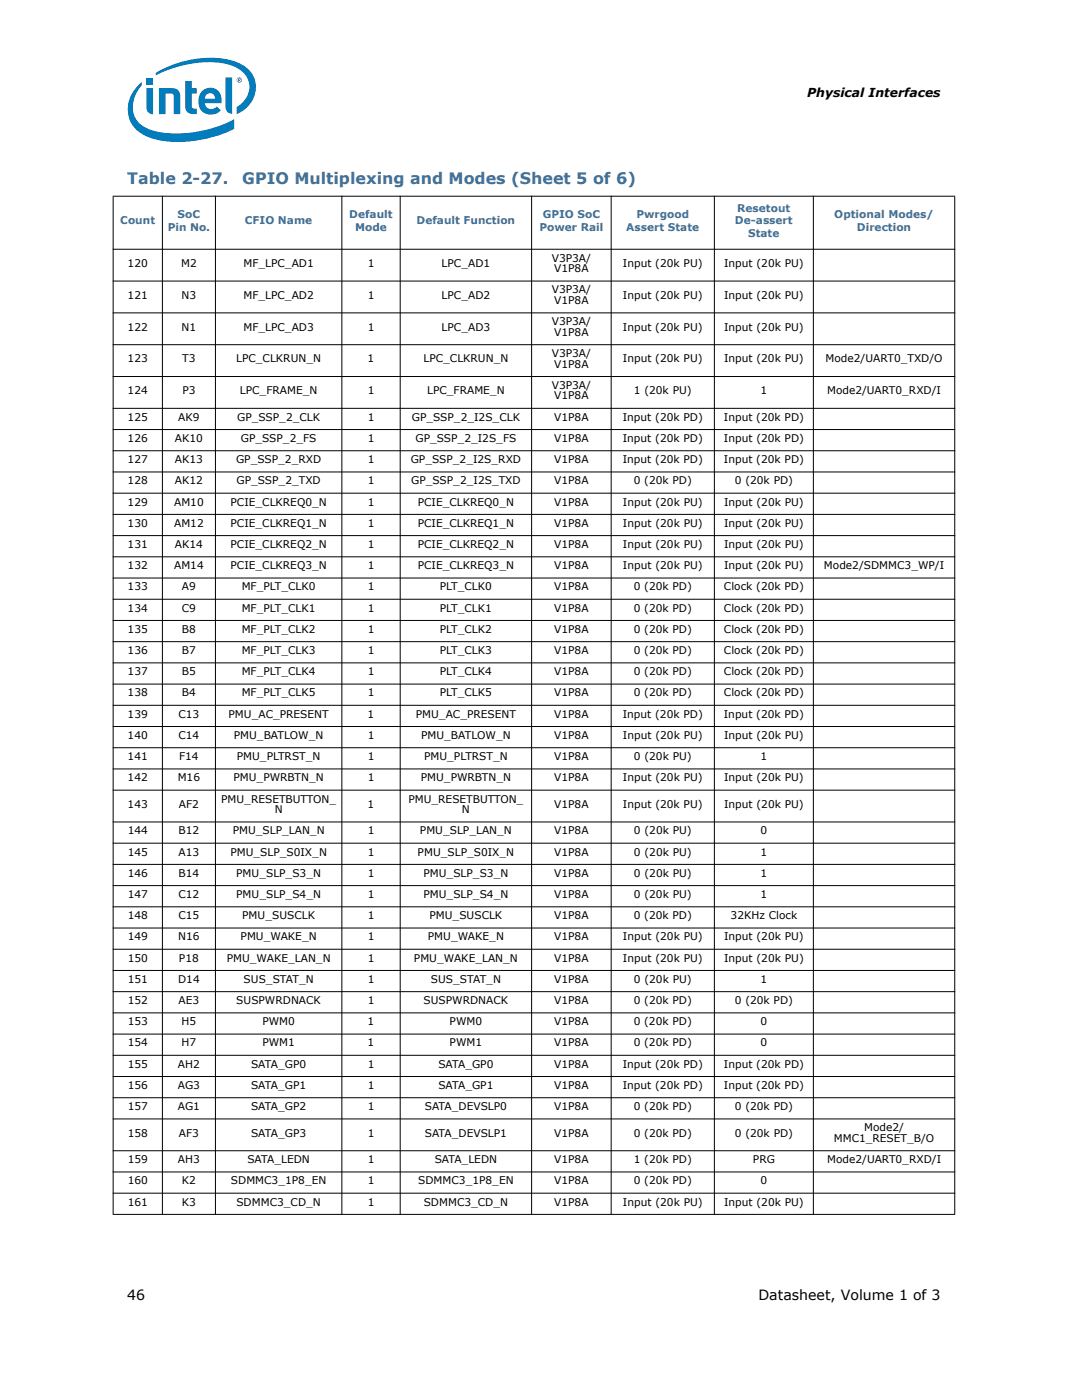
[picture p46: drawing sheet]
<svg xmlns="http://www.w3.org/2000/svg" width="216mm" height="279mm" viewBox="0 0 216 279" stroke-linecap="round" stroke-linejoin="round" font-family="sans-serif">
<defs><g id="words">
<g font-size="3.2" fill="#3f719b">
<text x="25.4" y="36.7">Table 2-27.</text>
<text x="48.3" y="36.7">GPIO Multiplexing and Modes (Sheet 5 of 6)</text>
</g>
<g font-size="2.8">
<text x="25.4" y="259.4">46</text>
<text x="151.3" y="259.4">Datasheet, Volume 1 of 3</text>
</g>
<text font-size="2.5" x="161.1" y="19.3">Physical Interfaces</text>
<g font-size="2.1" fill="#3f719b">
<text x="24" y="44.8">Count</text>
<text x="33.5" y="46">Pin No.</text>
<text x="35.5" y="43.6">SoC</text>
<text x="48.9" y="44.8">CFIO Name</text>
<text x="69.7" y="43.6">Default</text>
<text x="70.9" y="46">Mode</text>
<text x="83.1" y="44.8">Default Function</text>
<text x="107.6" y="46">Power Rail</text>
<text x="108.3" y="43.6">GPIO SoC</text>
<text x="125" y="46">Assert State</text>
<text x="127" y="43.6">Pwrgood</text>
<text x="146.7" y="44.8">De-assert</text>
<text x="147.1" y="42.3">Resetout</text>
<text x="149.3" y="47.3">State</text>
<text x="166.5" y="43.6">Optional Modes/</text>
<text x="171" y="46">Direction</text>
</g>
<g font-size="2.1">
<text x="25.5" y="53.3">120</text>
<text x="36.1" y="53.3">M2</text>
<text x="48.6" y="53.3">MF_LPC_AD1</text>
<text x="73.4" y="53.3">1</text>
<text x="88.1" y="53.3">LPC_AD1</text>
<text x="110.1" y="52.2">V3P3A/</text>
<text x="124.3" y="53.3">Input (20k PU)</text>
<text x="144.5" y="53.3">Input (20k PU)</text>
<text x="25.5" y="59.6">121</text>
<text x="36.2" y="59.6">N3</text>
<text x="48.6" y="59.6">MF_LPC_AD2</text>
<text x="73.4" y="59.6">1</text>
<text x="88.1" y="59.6">LPC_AD2</text>
<text x="110.1" y="58.6">V3P3A/</text>
<text x="110.6" y="54.3">V1P8A</text>
<text x="124.3" y="59.6">Input (20k PU)</text>
<text x="144.5" y="59.6">Input (20k PU)</text>
<text x="25.5" y="66">122</text>
<text x="36.2" y="66">N1</text>
<text x="48.6" y="66">MF_LPC_AD3</text>
<text x="73.4" y="66">1</text>
<text x="88.1" y="66">LPC_AD3</text>
<text x="110.1" y="64.9">V3P3A/</text>
<text x="110.6" y="60.7">V1P8A</text>
<text x="124.3" y="66">Input (20k PU)</text>
<text x="144.5" y="66">Input (20k PU)</text>
<text x="110.1" y="71.3">V3P3A/</text>
<text x="110.6" y="67">V1P8A</text>
<text x="25.5" y="72.3">123</text>
<text x="36.4" y="72.3">T3</text>
<text x="47.1" y="72.3">LPC_CLKRUN_N</text>
<text x="73.4" y="72.3">1</text>
<text x="84.5" y="72.3">LPC_CLKRUN_N</text>
<text x="110.1" y="77.6">V3P3A/</text>
<text x="110.6" y="73.4">V1P8A</text>
<text x="124.3" y="72.3">Input (20k PU)</text>
<text x="144.5" y="72.3">Input (20k PU)</text>
<text x="164.7" y="72.3">Mode2/UART0_TXD/O</text>
<text x="25.5" y="78.7">124</text>
<text x="25.5" y="84">125</text>
<text x="35.6" y="84">AK9</text>
<text x="36.4" y="78.7">P3</text>
<text x="47.3" y="84">GP_SSP_2_CLK</text>
<text x="47.9" y="78.7">LPC_FRAME_N</text>
<text x="73.4" y="78.7">1</text>
<text x="73.4" y="84">1</text>
<text x="82.2" y="84">GP_SSP_2_I2S_CLK</text>
<text x="85.2" y="78.7">LPC_FRAME_N</text>
<text x="110.6" y="79.7">V1P8A</text>
<text x="110.6" y="84">V1P8A</text>
<text x="124.3" y="84">Input (20k PD)</text>
<text x="126.5" y="78.7">1 (20k PU)</text>
<text x="144.4" y="84">Input (20k PD)</text>
<text x="151.8" y="78.7">1</text>
<text x="165" y="78.7">Mode2/UART0_RXD/I</text>
<text x="25.5" y="88.2">126</text>
<text x="34.9" y="88.2">AK10</text>
<text x="48" y="88.2">GP_SSP_2_FS</text>
<text x="73.4" y="88.2">1</text>
<text x="82.9" y="88.2">GP_SSP_2_I2S_FS</text>
<text x="110.6" y="88.2">V1P8A</text>
<text x="124.3" y="88.2">Input (20k PD)</text>
<text x="144.5" y="88.2">Input (20k PD)</text>
<text x="25.5" y="92.4">127</text>
<text x="34.9" y="92.4">AK13</text>
<text x="47.1" y="92.4">GP_SSP_2_RXD</text>
<text x="73.4" y="92.4">1</text>
<text x="82" y="92.4">GP_SSP_2_I2S_RXD</text>
<text x="110.6" y="92.4">V1P8A</text>
<text x="124.3" y="92.4">Input (20k PD)</text>
<text x="144.4" y="92.4">Input (20k PD)</text>
<text x="25.5" y="96.7">128</text>
<text x="25.5" y="100.9">129</text>
<text x="34.7" y="100.9">AM10</text>
<text x="34.9" y="96.7">AK12</text>
<text x="46" y="100.9">PCIE_CLKREQ0_N</text>
<text x="47.2" y="96.7">GP_SSP_2_TXD</text>
<text x="73.4" y="100.9">1</text>
<text x="73.4" y="96.7">1</text>
<text x="82" y="96.7">GP_SSP_2_I2S_TXD</text>
<text x="83.4" y="100.9">PCIE_CLKREQ0_N</text>
<text x="110.6" y="100.9">V1P8A</text>
<text x="110.6" y="96.7">V1P8A</text>
<text x="124.3" y="100.9">Input (20k PU)</text>
<text x="126.5" y="96.7">0 (20k PD)</text>
<text x="144.5" y="100.9">Input (20k PU)</text>
<text x="146.6" y="96.7">0 (20k PD)</text>
<text x="25.5" y="105.1">130</text>
<text x="34.7" y="105.1">AM12</text>
<text x="46" y="105.1">PCIE_CLKREQ1_N</text>
<text x="73.4" y="105.1">1</text>
<text x="83.4" y="105.1">PCIE_CLKREQ1_N</text>
<text x="110.6" y="105.1">V1P8A</text>
<text x="124.3" y="105.1">Input (20k PU)</text>
<text x="144.5" y="105.1">Input (20k PU)</text>
<text x="25.5" y="109.4">131</text>
<text x="25.5" y="113.6">132</text>
<text x="34.7" y="113.6">AM14</text>
<text x="34.9" y="109.4">AK14</text>
<text x="46" y="109.4">PCIE_CLKREQ2_N</text>
<text x="46" y="113.6">PCIE_CLKREQ3_N</text>
<text x="73.4" y="109.4">1</text>
<text x="73.4" y="113.6">1</text>
<text x="83.4" y="109.4">PCIE_CLKREQ2_N</text>
<text x="83.4" y="113.6">PCIE_CLKREQ3_N</text>
<text x="110.6" y="109.4">V1P8A</text>
<text x="110.6" y="113.6">V1P8A</text>
<text x="124.3" y="109.4">Input (20k PU)</text>
<text x="124.3" y="113.6">Input (20k PU)</text>
<text x="144.5" y="109.4">Input (20k PU)</text>
<text x="144.5" y="113.6">Input (20k PU)</text>
<text x="164.4" y="113.6">Mode2/SDMMC3_WP/I</text>
<text x="25.5" y="117.8">133</text>
<text x="36.3" y="117.8">A9</text>
<text x="48.2" y="117.8">MF_PLT_CLK0</text>
<text x="73.4" y="117.8">1</text>
<text x="87.8" y="117.8">PLT_CLK0</text>
<text x="110.6" y="117.8">V1P8A</text>
<text x="126.5" y="117.8">0 (20k PD)</text>
<text x="144.5" y="117.8">Clock (20k PD)</text>
<text x="25.5" y="122.1">134</text>
<text x="36.3" y="122.1">C9</text>
<text x="48.2" y="122.1">MF_PLT_CLK1</text>
<text x="73.4" y="122.1">1</text>
<text x="87.8" y="122.1">PLT_CLK1</text>
<text x="110.6" y="122.1">V1P8A</text>
<text x="126.4" y="122.1">0 (20k PD)</text>
<text x="144.5" y="122.1">Clock (20k PD)</text>
<text x="25.5" y="126.3">135</text>
<text x="25.5" y="130.5">136</text>
<text x="36.3" y="126.3">B8</text>
<text x="36.3" y="130.5">B7</text>
<text x="48.2" y="126.3">MF_PLT_CLK2</text>
<text x="48.2" y="130.5">MF_PLT_CLK3</text>
<text x="73.4" y="126.3">1</text>
<text x="73.4" y="130.5">1</text>
<text x="87.8" y="126.3">PLT_CLK2</text>
<text x="87.8" y="130.5">PLT_CLK3</text>
<text x="110.6" y="126.3">V1P8A</text>
<text x="110.6" y="130.5">V1P8A</text>
<text x="126.5" y="126.3">0 (20k PD)</text>
<text x="126.5" y="130.5">0 (20k PD)</text>
<text x="144.5" y="126.3">Clock (20k PD)</text>
<text x="144.5" y="130.5">Clock (20k PD)</text>
<text x="25.5" y="134.8">137</text>
<text x="36.3" y="134.8">B5</text>
<text x="48.2" y="134.8">MF_PLT_CLK4</text>
<text x="73.4" y="134.8">1</text>
<text x="87.8" y="134.8">PLT_CLK4</text>
<text x="110.6" y="134.8">V1P8A</text>
<text x="126.5" y="134.8">0 (20k PD)</text>
<text x="144.5" y="134.8">Clock (20k PD)</text>
<text x="25.5" y="139">138</text>
<text x="25.5" y="143.2">139</text>
<text x="35.6" y="143.2">C13</text>
<text x="36.3" y="139">B4</text>
<text x="45.6" y="143.2">PMU_AC_PRESENT</text>
<text x="48.2" y="139">MF_PLT_CLK5</text>
<text x="73.4" y="143.2">1</text>
<text x="73.4" y="139">1</text>
<text x="83" y="143.2">PMU_AC_PRESENT</text>
<text x="87.8" y="139">PLT_CLK5</text>
<text x="110.6" y="143.2">V1P8A</text>
<text x="110.6" y="139">V1P8A</text>
<text x="124.3" y="143.2">Input (20k PD)</text>
<text x="126.5" y="139">0 (20k PD)</text>
<text x="144.4" y="143.2">Input (20k PD)</text>
<text x="144.5" y="139">Clock (20k PD)</text>
<text x="25.5" y="147.5">140</text>
<text x="35.6" y="147.5">C14</text>
<text x="46.7" y="147.5">PMU_BATLOW_N</text>
<text x="73.4" y="147.5">1</text>
<text x="84" y="147.5">PMU_BATLOW_N</text>
<text x="110.6" y="147.5">V1P8A</text>
<text x="124.3" y="147.5">Input (20k PU)</text>
<text x="144.5" y="147.5">Input (20k PU)</text>
<text x="25.5" y="151.7">141</text>
<text x="25.5" y="155.9">142</text>
<text x="35.5" y="155.9">M16</text>
<text x="35.7" y="151.7">F14</text>
<text x="46.6" y="155.9">PMU_PWRBTN_N</text>
<text x="47.3" y="151.7">PMU_PLTRST_N</text>
<text x="73.4" y="151.7">1</text>
<text x="73.4" y="155.9">1</text>
<text x="84" y="155.9">PMU_PWRBTN_N</text>
<text x="84.6" y="151.7">PMU_PLTRST_N</text>
<text x="110.6" y="151.7">V1P8A</text>
<text x="110.6" y="155.9">V1P8A</text>
<text x="124.3" y="155.9">Input (20k PU)</text>
<text x="126.5" y="151.7">0 (20k PU)</text>
<text x="144.5" y="155.9">Input (20k PU)</text>
<text x="151.8" y="151.7">1</text>
<text x="25.5" y="161.2">143</text>
<text x="35.7" y="161.2">AF2</text>
<text x="44.1" y="160.2">PMU_RESETBUTTON_</text>
<text x="73.4" y="161.2">1</text>
<text x="81.5" y="160.2">PMU_RESETBUTTON_</text>
<text x="110.6" y="161.2">V1P8A</text>
<text x="124.3" y="161.2">Input (20k PU)</text>
<text x="144.5" y="161.2">Input (20k PU)</text>
<text x="25.5" y="166.5">144</text>
<text x="35.6" y="166.5">B12</text>
<text x="46.4" y="166.5">PMU_SLP_LAN_N</text>
<text x="54.8" y="162.3">N</text>
<text x="73.4" y="166.5">1</text>
<text x="83.8" y="166.5">PMU_SLP_LAN_N</text>
<text x="92.2" y="162.3">N</text>
<text x="110.6" y="166.5">V1P8A</text>
<text x="126.5" y="166.5">0 (20k PU)</text>
<text x="151.8" y="166.5">0</text>
<text x="25.5" y="170.7">145</text>
<text x="35.6" y="170.7">A13</text>
<text x="46" y="170.7">PMU_SLP_S0IX_N</text>
<text x="73.4" y="170.7">1</text>
<text x="83.3" y="170.7">PMU_SLP_S0IX_N</text>
<text x="110.6" y="170.7">V1P8A</text>
<text x="126.5" y="170.7">0 (20k PU)</text>
<text x="151.8" y="170.7">1</text>
<text x="25.5" y="175">146</text>
<text x="25.5" y="179.2">147</text>
<text x="35.6" y="179.2">C12</text>
<text x="35.6" y="175">B14</text>
<text x="47.1" y="179.2">PMU_SLP_S4_N</text>
<text x="47.1" y="175">PMU_SLP_S3_N</text>
<text x="73.4" y="179.2">1</text>
<text x="73.4" y="175">1</text>
<text x="84.5" y="179.2">PMU_SLP_S4_N</text>
<text x="84.5" y="175">PMU_SLP_S3_N</text>
<text x="110.6" y="179.2">V1P8A</text>
<text x="110.6" y="175">V1P8A</text>
<text x="126.5" y="179.2">0 (20k PU)</text>
<text x="126.5" y="175">0 (20k PU)</text>
<text x="151.8" y="179.2">1</text>
<text x="151.8" y="175">1</text>
<text x="25.5" y="183.4">148</text>
<text x="35.6" y="183.4">C15</text>
<text x="48.3" y="183.4">PMU_SUSCLK</text>
<text x="73.4" y="183.4">1</text>
<text x="85.7" y="183.4">PMU_SUSCLK</text>
<text x="110.6" y="183.4">V1P8A</text>
<text x="126.5" y="183.4">0 (20k PD)</text>
<text x="145.8" y="183.4">32KHz Clock</text>
<text x="25.5" y="187.7">149</text>
<text x="25.5" y="191.9">150</text>
<text x="35.6" y="187.7">N16</text>
<text x="35.7" y="191.9">P18</text>
<text x="45.2" y="191.9">PMU_WAKE_LAN_N</text>
<text x="48" y="187.7">PMU_WAKE_N</text>
<text x="73.4" y="187.7">1</text>
<text x="73.4" y="191.9">1</text>
<text x="82.6" y="191.9">PMU_WAKE_LAN_N</text>
<text x="85.4" y="187.7">PMU_WAKE_N</text>
<text x="110.6" y="187.7">V1P8A</text>
<text x="110.6" y="191.9">V1P8A</text>
<text x="124.3" y="187.7">Input (20k PU)</text>
<text x="124.3" y="191.9">Input (20k PU)</text>
<text x="144.5" y="187.7">Input (20k PU)</text>
<text x="144.5" y="191.9">Input (20k PU)</text>
<text x="25.5" y="196.1">151</text>
<text x="35.5" y="196.1">D14</text>
<text x="48.6" y="196.1">SUS_STAT_N</text>
<text x="73.4" y="196.1">1</text>
<text x="86" y="196.1">SUS_STAT_N</text>
<text x="110.6" y="196.1">V1P8A</text>
<text x="126.5" y="196.1">0 (20k PU)</text>
<text x="151.8" y="196.1">1</text>
<text x="25.5" y="200.4">152</text>
<text x="35.6" y="200.4">AE3</text>
<text x="47.2" y="200.4">SUSPWRDNACK</text>
<text x="73.4" y="200.4">1</text>
<text x="84.5" y="200.4">SUSPWRDNACK</text>
<text x="110.6" y="200.4">V1P8A</text>
<text x="126.5" y="200.4">0 (20k PD)</text>
<text x="146.6" y="200.4">0 (20k PD)</text>
<text x="25.5" y="204.6">153</text>
<text x="25.5" y="208.8">154</text>
<text x="36.2" y="204.6">H5</text>
<text x="36.2" y="208.8">H7</text>
<text x="52.4" y="204.6">PWM0</text>
<text x="52.4" y="208.8">PWM1</text>
<text x="73.4" y="204.6">1</text>
<text x="73.4" y="208.8">1</text>
<text x="89.7" y="204.6">PWM0</text>
<text x="89.7" y="208.8">PWM1</text>
<text x="110.6" y="204.6">V1P8A</text>
<text x="110.6" y="208.8">V1P8A</text>
<text x="126.4" y="204.6">0 (20k PD)</text>
<text x="126.4" y="208.8">0 (20k PD)</text>
<text x="151.8" y="204.6">0</text>
<text x="151.8" y="208.8">0</text>
<text x="25.5" y="213.1">155</text>
<text x="35.5" y="213.1">AH2</text>
<text x="50.1" y="213.1">SATA_GP0</text>
<text x="73.4" y="213.1">1</text>
<text x="87.5" y="213.1">SATA_GP0</text>
<text x="110.6" y="213.1">V1P8A</text>
<text x="124.3" y="213.1">Input (20k PD)</text>
<text x="144.4" y="213.1">Input (20k PD)</text>
<text x="25.5" y="217.3">156</text>
<text x="25.5" y="221.5">157</text>
<text x="35.5" y="217.3">AG3</text>
<text x="35.5" y="221.5">AG1</text>
<text x="50.1" y="217.3">SATA_GP1</text>
<text x="50.1" y="221.5">SATA_GP2</text>
<text x="73.4" y="217.3">1</text>
<text x="73.4" y="221.5">1</text>
<text x="84.8" y="221.5">SATA_DEVSLP0</text>
<text x="87.5" y="217.3">SATA_GP1</text>
<text x="110.6" y="217.3">V1P8A</text>
<text x="110.6" y="221.5">V1P8A</text>
<text x="124.3" y="217.3">Input (20k PD)</text>
<text x="126.5" y="221.5">0 (20k PD)</text>
<text x="144.4" y="217.3">Input (20k PD)</text>
<text x="146.6" y="221.5">0 (20k PD)</text>
<text x="25.5" y="226.8">158</text>
<text x="35.7" y="226.8">AF3</text>
<text x="50.1" y="226.8">SATA_GP3</text>
<text x="73.4" y="226.8">1</text>
<text x="84.8" y="226.8">SATA_DEVSLP1</text>
<text x="110.6" y="226.8">V1P8A</text>
<text x="126.5" y="226.8">0 (20k PD)</text>
<text x="146.6" y="226.8">0 (20k PD)</text>
<text x="166.4" y="227.9">MMC1_RESET_B/O</text>
<text x="172.4" y="225.8">Mode2/</text>
<text x="25.5" y="232.1">159</text>
<text x="35.5" y="232.1">AH3</text>
<text x="49.4" y="232.1">SATA_LEDN</text>
<text x="73.4" y="232.1">1</text>
<text x="86.7" y="232.1">SATA_LEDN</text>
<text x="110.6" y="232.1">V1P8A</text>
<text x="126.5" y="232.1">1 (20k PD)</text>
<text x="150.2" y="232.1">PRG</text>
<text x="165" y="232.1">Mode2/UART0_RXD/I</text>
<text x="25.5" y="236.4">160</text>
<text x="36.3" y="236.4">K2</text>
<text x="46.1" y="236.4">SDMMC3_1P8_EN</text>
<text x="73.4" y="236.4">1</text>
<text x="83.4" y="236.4">SDMMC3_1P8_EN</text>
<text x="110.6" y="236.4">V1P8A</text>
<text x="126.5" y="236.4">0 (20k PD)</text>
<text x="151.8" y="236.4">0</text>
<text x="25.5" y="240.6">161</text>
<text x="36.3" y="240.6">K3</text>
<text x="47.2" y="240.6">SDMMC3_CD_N</text>
<text x="73.4" y="240.6">1</text>
<text x="84.5" y="240.6">SDMMC3_CD_N</text>
<text x="110.6" y="240.6">V1P8A</text>
<text x="124.3" y="240.6">Input (20k PU)</text>
<text x="144.5" y="240.6">Input (20k PU)</text>
</g>
</g></defs>
<g fill="#007cbc">
<path d="M45 15.5h1.3v7.2a1.3 1.3 0 0 1-1.3-1.4z"/>
<path d="M29.2 17.6h1.3v5.2a1.3 1.3 0 0 1-1.3-1.4z"/>
<path d="M29.2 15.6h1.3v1.3h-1.3z"/>
<path d="M37 16.2h1.3v1.4h1v1.1h-1v2.8l.2 .1 .8 .1v1.1a1.81 1.81 0 0 1-2.3-1.1z"/>
<path d="M31.7 17.6h2.7a1.44 1.44 0 0 1 1.6 1.5v3.7h-1.3v-3.6l-.3-.5h-.3h-1.1v4.1h-1.3z"/>
<path d="M27.6 17a6.2 6.2 0 0 0-1.9 6.3 6.2 6.2 0 0 0 5 4.4 24.4 24.4 0 0 0 16-2v-1.9a23.8 23.8 0 0 1-16.2 2.3 5 5 0 0 1-3-8l.8-1.1v-.7zM31.1 14.5v.5a22.9 22.9 0 0 1 13.7-2.3 5.4 5.4 0 0 1 4.9 4 4.7 4.7 0 0 1-2.5 4.7v1.4a5.6 5.6 0 0 0 2.9-8.4 9.3 9.3 0 0 0-6.8-2.8 21.8 21.8 0 0 0-12.2 2.9z"/>
<path d="M40.5 18a2.29 2.29 0 0 1 2.6-.2 2.29 2.29 0 0 1 1.1 2.3v.5h-3.3a1.3 1.3 0 0 0 .9 1.2 1.3 1.3 0 0 0 1.5-.5l.8 .7a2.61 2.61 0 0 1-3.3 .5 2.61 2.61 0 0 1-1.1-3l.1-.6zM41.2 18.9l-.3 .8h2a1 1 0 0 0-.6-1 1 1 0 0 0-1.1 .2z"/>
<path d="M47.2 16a.55 .55 0 0 1 1.1 0 .55 .55 0 0 1-1.1 0zM47.3 16a.45 .45 0 0 0 .9 0 .45 .45 0 0 0-.9 0zM47.5 15.7h.4l.1 .6-.3-.3-.2 .3zM47.6 15.8v.1h.2v-.1z"/>
</g>
<g fill="#000" stroke="#000" stroke-width=".2">
<path d="M22.5 39.2h168.1zM22.5 49.7h168.1zM22.5 56.1h168.1zM22.5 62.4h168.1zM22.5 68.8h168.1zM22.5 75.1h168.1zM22.5 81.5h168.1zM22.5 85.7h168.1zM22.5 90h168.1zM22.5 94.2h168.1zM22.5 98.4h168.1zM22.5 102.7h168.1z"/>
<path d="M22.5 106.9h168.1zM22.5 111.1h168.1zM22.5 115.4h168.1zM22.5 119.6h168.1zM22.5 123.8h168.1zM22.5 128.1h168.1zM22.5 132.3h168.1zM22.5 136.5h168.1zM22.5 140.8h168.1zM22.5 145h168.1zM22.5 149.2h168.1zM22.5 153.5h168.1z"/>
<path d="M22.5 157.7h168.1zM22.5 164h168.1zM22.5 168.3h168.1zM22.5 172.5h168.1zM22.5 176.7h168.1zM22.5 181h168.1zM22.5 185.2h168.1zM22.5 189.4h168.1zM22.5 193.7h168.1zM22.5 197.9h168.1zM22.5 202.1h168.1zM22.5 206.4h168.1z"/>
<path d="M22.5 210.6h168.1zM22.5 214.8h168.1zM22.5 219.1h168.1zM22.5 223.3h168.1zM22.5 229.7h168.1zM22.5 233.9h168.1zM22.5 238.1h168.1zM22.6 39.2v203.1zM32.4 39.1v203.3zM43 39.1v203.3zM68.2 39.1v203.3zM79.9 39.1v203.3z"/>
<path d="M106.1 39.1v203.3zM122 39.1v203.3zM142.5 39.1v203.3zM162.3 39.1v203.3zM190.5 39.2v203.1zM22.5 242.4h168.1z"/>
</g>
<use href="#words"/>
</svg>
